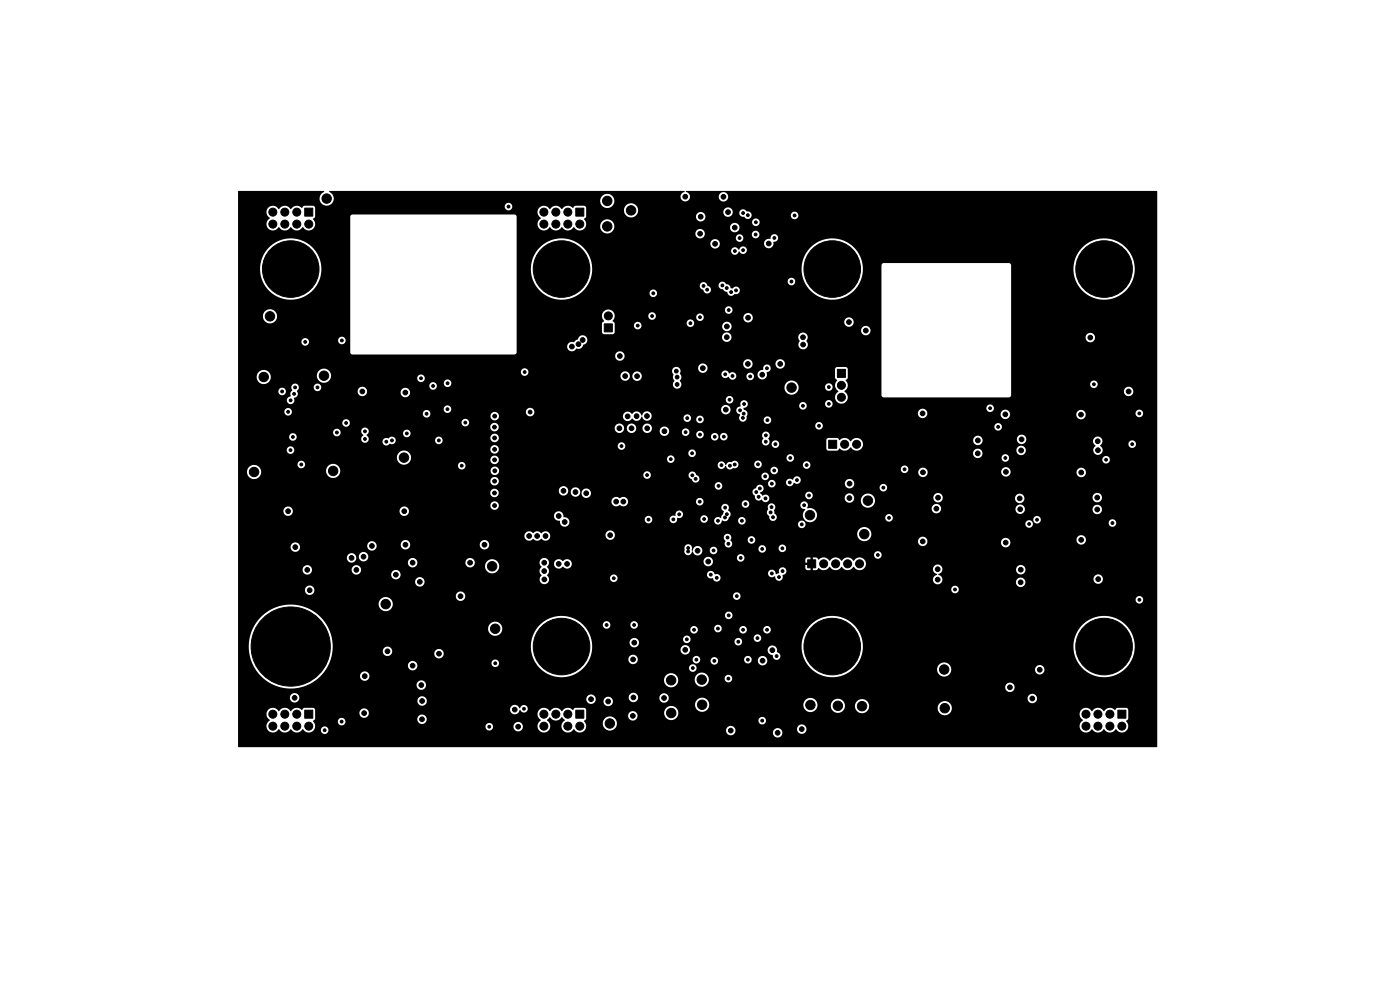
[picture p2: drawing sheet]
<svg xmlns="http://www.w3.org/2000/svg" width="297mm" height="210mm" viewBox="0 0 297 210" stroke-linecap="round" stroke-linejoin="round" font-family="sans-serif">
<g fill="#000" stroke="#000" stroke-width=".21">
<path d="M64.6 44.2h1.7v1.7h-1.7zM122.1 44.2h1.8v1.7h-1.8zM128.2 68.7h1.7v1.7h-1.7zM175.8 93.4h1.7v1.7h-1.7zM177.6 78.4h1.7v1.7h-1.7zM171.3 118.8h1.7v1.7h-1.7zM64.6 150.7h1.7v1.7h-1.7zM122.1 150.7h1.8v1.7h-1.8zM237.1 150.7h1.7v1.7h-1.7z"/>
<circle cx="56.6" cy="57.1" r=".55"/>
<circle cx="57.9" cy="45" r=".85"/>
<circle cx="57.9" cy="47.5" r=".85"/>
<circle cx="58.1" cy="53.4" r=".55"/>
<circle cx="60.4" cy="45" r=".85"/>
<circle cx="60.4" cy="47.5" r=".85"/>
<circle cx="61.7" cy="57.1" r="6"/>
<circle cx="61.7" cy="52" r=".55"/>
<circle cx="63" cy="45" r=".85"/>
<circle cx="63" cy="47.5" r=".85"/>
<circle cx="65" cy="53.2" r=".55"/>
<circle cx="65.5" cy="47.5" r=".85"/>
<circle cx="66.8" cy="57.1" r=".55"/>
<circle cx="69.3" cy="42.1" r="1"/>
<circle cx="107.9" cy="43.8" r=".3"/>
<circle cx="114" cy="57.1" r=".55"/>
<circle cx="115.4" cy="45" r=".85"/>
<circle cx="115.4" cy="47.5" r=".85"/>
<circle cx="115.5" cy="53.4" r=".55"/>
<circle cx="117.9" cy="45" r=".85"/>
<circle cx="117.9" cy="47.5" r=".85"/>
<circle cx="119.1" cy="57.1" r="6"/>
<circle cx="119.1" cy="52" r=".55"/>
<circle cx="120.5" cy="47.5" r=".85"/>
<circle cx="120.5" cy="45" r=".85"/>
<circle cx="122.4" cy="53.2" r=".55"/>
<circle cx="123" cy="47.5" r=".85"/>
<circle cx="124.2" cy="57.1" r=".55"/>
<circle cx="128.8" cy="42.6" r="1"/>
<circle cx="128.8" cy="48" r="1"/>
<circle cx="133.9" cy="44.6" r="1"/>
<circle cx="145.4" cy="41.7" r=".5"/>
<circle cx="148.5" cy="49.6" r=".5"/>
<circle cx="148.7" cy="46" r=".5"/>
<circle cx="151.7" cy="51.7" r=".5"/>
<circle cx="153.5" cy="41.8" r=".5"/>
<circle cx="154.4" cy="45" r=".5"/>
<circle cx="155.9" cy="48.3" r=".5"/>
<circle cx="155.9" cy="53.3" r=".3"/>
<circle cx="156.9" cy="50.5" r=".3"/>
<circle cx="157.6" cy="53.1" r=".3"/>
<circle cx="157.6" cy="45.2" r=".3"/>
<circle cx="158.6" cy="45.7" r=".3"/>
<circle cx="159.9" cy="41.9" r=".5"/>
<circle cx="160.3" cy="49.7" r=".3"/>
<circle cx="160.3" cy="47.2" r=".3"/>
<circle cx="163.1" cy="51.7" r=".5"/>
<circle cx="164.3" cy="50.5" r=".3"/>
<circle cx="167.9" cy="59.7" r=".3"/>
<circle cx="168.6" cy="45.7" r=".3"/>
<circle cx="171.4" cy="57.1" r=".55"/>
<circle cx="173" cy="53.4" r=".55"/>
<circle cx="176.6" cy="57.1" r="6"/>
<circle cx="176.6" cy="52" r=".55"/>
<circle cx="179.9" cy="53.2" r=".55"/>
<circle cx="181.6" cy="57.1" r=".55"/>
<circle cx="229.1" cy="57.1" r=".55"/>
<circle cx="230.6" cy="53.4" r=".55"/>
<circle cx="234.2" cy="57.1" r="6"/>
<circle cx="234.2" cy="52" r=".55"/>
<circle cx="237.5" cy="53.2" r=".55"/>
<circle cx="239.3" cy="57.1" r=".55"/>
<circle cx="56" cy="80" r="1"/>
<circle cx="57.3" cy="67.1" r="1"/>
<circle cx="57.8" cy="60.4" r=".55"/>
<circle cx="61.7" cy="62.2" r=".55"/>
<circle cx="64.7" cy="72.5" r=".3"/>
<circle cx="65" cy="60.9" r=".55"/>
<circle cx="68.7" cy="79.7" r="1"/>
<circle cx="72.5" cy="72.2" r=".3"/>
<circle cx="111.3" cy="78.9" r=".3"/>
<circle cx="115.3" cy="60.4" r=".55"/>
<circle cx="119.1" cy="62.2" r=".55"/>
<circle cx="121.3" cy="73.5" r=".5"/>
<circle cx="122.5" cy="60.9" r=".55"/>
<circle cx="122.7" cy="73" r=".5"/>
<circle cx="123.6" cy="72.1" r=".5"/>
<circle cx="129" cy="67" r=".85"/>
<circle cx="131.5" cy="75.5" r=".5"/>
<circle cx="132.6" cy="79.8" r=".5"/>
<circle cx="135.1" cy="79.8" r=".5"/>
<circle cx="135.3" cy="69.1" r=".3"/>
<circle cx="138.3" cy="67" r=".3"/>
<circle cx="138.6" cy="62.2" r=".3"/>
<circle cx="143.5" cy="78.7" r=".4"/>
<circle cx="146.5" cy="68.6" r=".3"/>
<circle cx="148.5" cy="67.3" r=".3"/>
<circle cx="149.1" cy="78.1" r=".5"/>
<circle cx="149.2" cy="60.7" r=".3"/>
<circle cx="150" cy="61.5" r=".3"/>
<circle cx="152.4" cy="66.8" r=".5"/>
<circle cx="153.2" cy="60.6" r=".3"/>
<circle cx="153.9" cy="79.4" r=".3"/>
<circle cx="154.2" cy="61.1" r=".3"/>
<circle cx="154.2" cy="71.5" r=".5"/>
<circle cx="154.2" cy="69.2" r=".5"/>
<circle cx="154.6" cy="65.8" r=".3"/>
<circle cx="155.1" cy="62" r=".3"/>
<circle cx="155.4" cy="79.7" r=".3"/>
<circle cx="156.2" cy="61.6" r=".3"/>
<circle cx="158.7" cy="77.2" r=".5"/>
<circle cx="158.7" cy="67.4" r=".5"/>
<circle cx="159.2" cy="79.8" r=".3"/>
<circle cx="161.7" cy="79.5" r=".5"/>
<circle cx="162.7" cy="78.1" r=".3"/>
<circle cx="165.5" cy="77.2" r=".5"/>
<circle cx="170.3" cy="71.5" r=".5"/>
<circle cx="170.4" cy="73.1" r=".5"/>
<circle cx="172.7" cy="60.4" r=".55"/>
<circle cx="176.5" cy="62.2" r=".55"/>
<circle cx="179.9" cy="60.9" r=".55"/>
<circle cx="180.1" cy="68.3" r=".5"/>
<circle cx="183.7" cy="70.1" r=".5"/>
<circle cx="230.4" cy="60.4" r=".55"/>
<circle cx="231.3" cy="71.6" r=".5"/>
<circle cx="234.2" cy="62.2" r=".55"/>
<circle cx="237.6" cy="60.9" r=".55"/>
<circle cx="239.4" cy="79.5" r=".5"/>
<circle cx="59.9" cy="83" r=".3"/>
<circle cx="61.1" cy="87.4" r=".3"/>
<circle cx="61.6" cy="95.5" r=".3"/>
<circle cx="61.6" cy="84.9" r=".3"/>
<circle cx="62.1" cy="92.7" r=".3"/>
<circle cx="62.4" cy="83.6" r=".3"/>
<circle cx="62.6" cy="82.2" r=".3"/>
<circle cx="63.9" cy="98.5" r=".3"/>
<circle cx="67.3" cy="82.2" r=".3"/>
<circle cx="67.5" cy="90.2" r=".3"/>
<circle cx="70.7" cy="99.9" r="1"/>
<circle cx="71.5" cy="91.8" r=".3"/>
<circle cx="73.4" cy="89.7" r=".3"/>
<circle cx="76.9" cy="83" r=".5"/>
<circle cx="77.4" cy="91.5" r=".3"/>
<circle cx="77.4" cy="93.1" r=".3"/>
<circle cx="82" cy="93.7" r=".3"/>
<circle cx="83.1" cy="93.4" r=".3"/>
<circle cx="85.7" cy="97.1" r="1"/>
<circle cx="86" cy="83.3" r=".5"/>
<circle cx="86.3" cy="92" r=".3"/>
<circle cx="89.3" cy="80.2" r=".3"/>
<circle cx="90.5" cy="87.8" r=".3"/>
<circle cx="91.9" cy="81.9" r=".3"/>
<circle cx="93.1" cy="93.4" r=".3"/>
<circle cx="94.9" cy="86.8" r=".3"/>
<circle cx="95" cy="81.3" r=".3"/>
<circle cx="98" cy="98.8" r=".3"/>
<circle cx="98.7" cy="89.6" r=".3"/>
<circle cx="104.9" cy="90.6" r=".4"/>
<circle cx="104.9" cy="97.5" r=".4"/>
<circle cx="104.9" cy="95.3" r=".4"/>
<circle cx="104.9" cy="92.9" r=".4"/>
<circle cx="104.9" cy="88.3" r=".4"/>
<circle cx="105" cy="99.9" r=".4"/>
<circle cx="109" cy="82.3" r=".3"/>
<circle cx="112.5" cy="87.4" r=".4"/>
<circle cx="113.5" cy="93.5" r=".4"/>
<circle cx="116.6" cy="91.3" r=".4"/>
<circle cx="131.4" cy="90.9" r=".5"/>
<circle cx="131.8" cy="94.6" r=".3"/>
<circle cx="133.1" cy="88.3" r=".5"/>
<circle cx="134" cy="90.9" r=".5"/>
<circle cx="135" cy="88.3" r=".5"/>
<circle cx="137.3" cy="88.2" r=".5"/>
<circle cx="137.3" cy="90.9" r=".5"/>
<circle cx="141" cy="91.5" r=".5"/>
<circle cx="142.3" cy="97.4" r=".3"/>
<circle cx="143.6" cy="80" r=".4"/>
<circle cx="143.6" cy="81.6" r=".4"/>
<circle cx="145.5" cy="91.7" r=".3"/>
<circle cx="145.8" cy="88.7" r=".3"/>
<circle cx="146.8" cy="96.1" r=".3"/>
<circle cx="148.5" cy="89" r=".3"/>
<circle cx="148.5" cy="92.2" r=".3"/>
<circle cx="151.6" cy="92.7" r=".3"/>
<circle cx="153" cy="98.7" r=".3"/>
<circle cx="153.5" cy="92.6" r=".3"/>
<circle cx="154" cy="86.9" r=".5"/>
<circle cx="154.8" cy="84.8" r=".3"/>
<circle cx="154.8" cy="98.8" r=".3"/>
<circle cx="155.9" cy="98.5" r=".3"/>
<circle cx="157" cy="87.1" r=".3"/>
<circle cx="157.6" cy="88.7" r=".3"/>
<circle cx="157.8" cy="87.8" r=".3"/>
<circle cx="157.9" cy="85.7" r=".3"/>
<circle cx="160.8" cy="98.5" r=".3"/>
<circle cx="162.5" cy="93.7" r=".3"/>
<circle cx="162.5" cy="92.4" r=".3"/>
<circle cx="162.8" cy="89.1" r=".3"/>
<circle cx="164.2" cy="99.8" r=".3"/>
<circle cx="164.5" cy="94.2" r=".3"/>
<circle cx="167.6" cy="97.1" r=".3"/>
<circle cx="167.9" cy="82.2" r="1"/>
<circle cx="170.3" cy="86.1" r=".3"/>
<circle cx="171.1" cy="98.7" r=".3"/>
<circle cx="173.7" cy="90.3" r=".3"/>
<circle cx="175.8" cy="82.1" r=".3"/>
<circle cx="175.8" cy="85.7" r=".3"/>
<circle cx="178.5" cy="81.7" r=".85"/>
<circle cx="178.5" cy="84.3" r=".85"/>
<circle cx="179.2" cy="94.2" r=".85"/>
<circle cx="181.7" cy="94.2" r=".85"/>
<circle cx="191.9" cy="99.5" r=".3"/>
<circle cx="195.7" cy="87.7" r=".5"/>
<circle cx="207.4" cy="96.2" r=".5"/>
<circle cx="207.4" cy="93.4" r=".5"/>
<circle cx="210" cy="86.6" r=".3"/>
<circle cx="211.7" cy="90.5" r=".3"/>
<circle cx="213.3" cy="97.1" r=".3"/>
<circle cx="213.3" cy="87.9" r=".5"/>
<circle cx="216.6" cy="95.6" r=".5"/>
<circle cx="216.7" cy="93.2" r=".5"/>
<circle cx="229.3" cy="87.9" r=".5"/>
<circle cx="232.1" cy="81.5" r=".3"/>
<circle cx="232.9" cy="93.6" r=".5"/>
<circle cx="232.9" cy="95.5" r=".5"/>
<circle cx="234.7" cy="97.5" r=".3"/>
<circle cx="239.4" cy="83" r=".5"/>
<circle cx="240.2" cy="94.2" r=".3"/>
<circle cx="241.7" cy="87.7" r=".3"/>
<circle cx="53.9" cy="100.1" r="1"/>
<circle cx="61.1" cy="108.4" r=".5"/>
<circle cx="62.6" cy="116.1" r=".5"/>
<circle cx="64.7" cy="116.1" r=".5"/>
<circle cx="67.5" cy="112.3" r=".5"/>
<circle cx="74.6" cy="118.3" r=".5"/>
<circle cx="77.1" cy="118.1" r=".5"/>
<circle cx="78.9" cy="115.8" r=".5"/>
<circle cx="85.8" cy="108.4" r=".5"/>
<circle cx="86" cy="115.6" r=".5"/>
<circle cx="87.5" cy="119.4" r=".5"/>
<circle cx="98" cy="113.8" r=".5"/>
<circle cx="99.7" cy="119.4" r=".5"/>
<circle cx="102.8" cy="115.6" r=".5"/>
<circle cx="104.9" cy="104.6" r=".4"/>
<circle cx="104.9" cy="102.1" r=".4"/>
<circle cx="104.9" cy="107.2" r=".4"/>
<circle cx="112.3" cy="113.7" r=".5"/>
<circle cx="113.2" cy="103.8" r=".4"/>
<circle cx="114" cy="113.7" r=".5"/>
<circle cx="115.5" cy="119.4" r=".5"/>
<circle cx="115.6" cy="104.5" r=".4"/>
<circle cx="115.7" cy="113.7" r=".5"/>
<circle cx="115.8" cy="102.8" r=".4"/>
<circle cx="116.4" cy="100.4" r=".4"/>
<circle cx="118.5" cy="109.5" r=".5"/>
<circle cx="118.5" cy="119.6" r=".5"/>
<circle cx="119.5" cy="104.1" r=".5"/>
<circle cx="119.8" cy="110.7" r=".5"/>
<circle cx="120.3" cy="119.6" r=".5"/>
<circle cx="122.1" cy="104.4" r=".5"/>
<circle cx="122.3" cy="116.1" r=".5"/>
<circle cx="122.6" cy="111.5" r=".5"/>
<circle cx="124.1" cy="116.1" r=".5"/>
<circle cx="124.4" cy="104.6" r=".5"/>
<circle cx="124.6" cy="111.5" r=".5"/>
<circle cx="125.6" cy="116.1" r=".5"/>
<circle cx="129.4" cy="113.5" r=".5"/>
<circle cx="130.7" cy="106.4" r=".5"/>
<circle cx="132.2" cy="106.4" r=".5"/>
<circle cx="137.3" cy="100.8" r=".3"/>
<circle cx="137.6" cy="110.2" r=".3"/>
<circle cx="142.8" cy="110.2" r=".3"/>
<circle cx="144.1" cy="109.1" r=".3"/>
<circle cx="146" cy="117" r=".3"/>
<circle cx="146" cy="116.2" r=".3"/>
<circle cx="146.9" cy="100.8" r=".3"/>
<circle cx="147.6" cy="101.6" r=".3"/>
<circle cx="148" cy="116.8" r=".5"/>
<circle cx="148.4" cy="106.4" r=".3"/>
<circle cx="149.4" cy="110.1" r=".3"/>
<circle cx="150.2" cy="119.1" r=".5"/>
<circle cx="151.4" cy="116.8" r=".3"/>
<circle cx="152.3" cy="110.5" r=".3"/>
<circle cx="152.4" cy="103.1" r=".3"/>
<circle cx="153.8" cy="109.8" r=".3"/>
<circle cx="153.8" cy="107.7" r=".3"/>
<circle cx="154.2" cy="109.1" r=".3"/>
<circle cx="154.3" cy="114" r=".3"/>
<circle cx="154.5" cy="115.4" r=".3"/>
<circle cx="157.1" cy="118.3" r=".3"/>
<circle cx="157.4" cy="110.5" r=".3"/>
<circle cx="158.2" cy="106.9" r=".3"/>
<circle cx="159.2" cy="119.9" r=".3"/>
<circle cx="159.4" cy="114.5" r=".3"/>
<circle cx="160.4" cy="104.4" r=".3"/>
<circle cx="160.9" cy="105.4" r=".3"/>
<circle cx="161.2" cy="103.6" r=".3"/>
<circle cx="161.7" cy="116.4" r=".3"/>
<circle cx="162.3" cy="101.1" r=".3"/>
<circle cx="162.4" cy="105.7" r=".3"/>
<circle cx="163.5" cy="108.7" r=".3"/>
<circle cx="163.7" cy="107.6" r=".3"/>
<circle cx="163.7" cy="102.6" r=".3"/>
<circle cx="164" cy="109.7" r=".3"/>
<circle cx="166" cy="116.3" r=".3"/>
<circle cx="167.5" cy="102.3" r=".3"/>
<circle cx="169.1" cy="101.8" r=".3"/>
<circle cx="170.1" cy="111.2" r=".3"/>
<circle cx="170.6" cy="107.2" r=".3"/>
<circle cx="171.6" cy="105.1" r=".3"/>
<circle cx="171.8" cy="109.3" r="1"/>
<circle cx="174.7" cy="119.6" r=".85"/>
<circle cx="177.3" cy="119.6" r=".85"/>
<circle cx="179.8" cy="119.6" r=".85"/>
<circle cx="180.2" cy="105.6" r=".5"/>
<circle cx="180.2" cy="102.6" r=".5"/>
<circle cx="182.4" cy="119.6" r=".85"/>
<circle cx="183.3" cy="113.3" r="1"/>
<circle cx="184.1" cy="106.2" r="1"/>
<circle cx="186.2" cy="117.7" r=".3"/>
<circle cx="187.4" cy="103.5" r=".3"/>
<circle cx="188.6" cy="109.8" r=".3"/>
<circle cx="195.8" cy="114.9" r=".5"/>
<circle cx="195.8" cy="100.2" r=".5"/>
<circle cx="198.6" cy="107.9" r=".5"/>
<circle cx="199" cy="105.6" r=".5"/>
<circle cx="213.3" cy="115.1" r=".5"/>
<circle cx="213.4" cy="100.1" r=".5"/>
<circle cx="216.3" cy="105.7" r=".5"/>
<circle cx="216.4" cy="108" r=".5"/>
<circle cx="218.3" cy="111.2" r=".3"/>
<circle cx="220" cy="110.2" r=".3"/>
<circle cx="229.4" cy="114.5" r=".5"/>
<circle cx="229.4" cy="100.2" r=".5"/>
<circle cx="232.8" cy="105.6" r=".5"/>
<circle cx="232.8" cy="108.1" r=".5"/>
<circle cx="236" cy="111" r=".3"/>
<circle cx="55.4" cy="137.2" r=".55"/>
<circle cx="57.2" cy="132.7" r=".55"/>
<circle cx="61.7" cy="137.2" r="8.4"/>
<circle cx="61.7" cy="130.9" r=".55"/>
<circle cx="65.2" cy="120.9" r=".5"/>
<circle cx="65.7" cy="125.2" r=".5"/>
<circle cx="66.1" cy="132.7" r=".55"/>
<circle cx="68" cy="137.2" r=".55"/>
<circle cx="75.6" cy="120.9" r=".5"/>
<circle cx="81.8" cy="128.1" r="1"/>
<circle cx="82.2" cy="138.2" r=".5"/>
<circle cx="84" cy="121.9" r=".5"/>
<circle cx="89.1" cy="123.4" r=".5"/>
<circle cx="93.1" cy="138.7" r=".5"/>
<circle cx="97.7" cy="126.5" r=".5"/>
<circle cx="104.4" cy="120.1" r="1"/>
<circle cx="105.1" cy="133.4" r="1"/>
<circle cx="114" cy="137.1" r=".55"/>
<circle cx="115.5" cy="121.1" r=".5"/>
<circle cx="115.5" cy="122.9" r=".5"/>
<circle cx="115.5" cy="133.5" r=".55"/>
<circle cx="119.1" cy="137.2" r="6"/>
<circle cx="119.1" cy="132.1" r=".55"/>
<circle cx="122.4" cy="133.3" r=".55"/>
<circle cx="124.2" cy="137.2" r=".55"/>
<circle cx="128.7" cy="132.6" r=".3"/>
<circle cx="130.2" cy="122.7" r=".3"/>
<circle cx="134.3" cy="139.9" r=".5"/>
<circle cx="134.5" cy="132.6" r=".3"/>
<circle cx="134.6" cy="136.3" r=".5"/>
<circle cx="145.4" cy="137.9" r=".5"/>
<circle cx="145.7" cy="135.6" r=".3"/>
<circle cx="147.2" cy="133.6" r=".3"/>
<circle cx="147.7" cy="139.9" r=".3"/>
<circle cx="150.8" cy="121.9" r=".3"/>
<circle cx="152.1" cy="122.6" r=".3"/>
<circle cx="152.3" cy="133.3" r=".3"/>
<circle cx="154.6" cy="130.5" r=".3"/>
<circle cx="156.3" cy="126.5" r=".3"/>
<circle cx="156.6" cy="136.1" r=".3"/>
<circle cx="157.6" cy="133.6" r=".3"/>
<circle cx="158.7" cy="139.9" r=".3"/>
<circle cx="160.7" cy="135.4" r=".3"/>
<circle cx="162.7" cy="133.6" r=".3"/>
<circle cx="163.7" cy="121.7" r=".3"/>
<circle cx="163.8" cy="137.9" r=".5"/>
<circle cx="164.8" cy="139.2" r=".3"/>
<circle cx="165.3" cy="122.4" r=".3"/>
<circle cx="166" cy="121.1" r=".3"/>
<circle cx="171.4" cy="137.1" r=".55"/>
<circle cx="173" cy="133.5" r=".55"/>
<circle cx="176.6" cy="137.2" r="6"/>
<circle cx="176.6" cy="132.1" r=".55"/>
<circle cx="179.9" cy="133.3" r=".55"/>
<circle cx="181.6" cy="137.2" r=".55"/>
<circle cx="198.9" cy="120.7" r=".5"/>
<circle cx="198.9" cy="123" r=".5"/>
<circle cx="202.6" cy="125.1" r=".3"/>
<circle cx="216.5" cy="123.5" r=".5"/>
<circle cx="216.6" cy="120.9" r=".5"/>
<circle cx="229.1" cy="137.1" r=".55"/>
<circle cx="230.6" cy="133.5" r=".55"/>
<circle cx="233" cy="122.9" r=".5"/>
<circle cx="233" cy="120.4" r=".5"/>
<circle cx="234.2" cy="137.2" r="6"/>
<circle cx="234.2" cy="132.1" r=".55"/>
<circle cx="237.5" cy="133.3" r=".55"/>
<circle cx="239.3" cy="137.2" r=".55"/>
<circle cx="241.7" cy="127.2" r=".3"/>
<circle cx="57.2" cy="141.6" r=".55"/>
<circle cx="57.9" cy="151.5" r=".85"/>
<circle cx="57.9" cy="154" r=".85"/>
<circle cx="60.4" cy="151.5" r=".85"/>
<circle cx="60.4" cy="154" r=".85"/>
<circle cx="61.7" cy="143.5" r=".55"/>
<circle cx="62.5" cy="148" r=".5"/>
<circle cx="63" cy="151.5" r=".85"/>
<circle cx="63" cy="154" r=".85"/>
<circle cx="65.5" cy="154" r=".85"/>
<circle cx="66.1" cy="141.6" r=".55"/>
<circle cx="68.9" cy="154.9" r=".3"/>
<circle cx="72.5" cy="153.1" r=".3"/>
<circle cx="77.2" cy="151.3" r=".5"/>
<circle cx="77.4" cy="143.4" r=".5"/>
<circle cx="87.5" cy="141.2" r=".5"/>
<circle cx="89.4" cy="145.3" r=".5"/>
<circle cx="89.5" cy="152.6" r=".5"/>
<circle cx="89.6" cy="148.7" r=".5"/>
<circle cx="103.8" cy="154.2" r=".3"/>
<circle cx="105.1" cy="140.7" r=".3"/>
<circle cx="109.2" cy="150.5" r=".5"/>
<circle cx="109.9" cy="154.1" r=".5"/>
<circle cx="111.2" cy="150.4" r=".3"/>
<circle cx="115.3" cy="140.5" r=".55"/>
<circle cx="115.4" cy="151.5" r=".85"/>
<circle cx="115.4" cy="154" r=".85"/>
<circle cx="117.9" cy="154" r=".85"/>
<circle cx="117.9" cy="151.5" r=".85"/>
<circle cx="119.1" cy="142.2" r=".55"/>
<circle cx="120.5" cy="151.5" r=".85"/>
<circle cx="120.5" cy="154" r=".85"/>
<circle cx="122.5" cy="141" r=".55"/>
<circle cx="123" cy="154" r=".85"/>
<circle cx="125.4" cy="148.3" r=".5"/>
<circle cx="129" cy="148.8" r=".5"/>
<circle cx="129.4" cy="153.5" r="1"/>
<circle cx="134.3" cy="151.8" r=".5"/>
<circle cx="134.4" cy="148" r=".5"/>
<circle cx="140.9" cy="148.1" r=".5"/>
<circle cx="142.4" cy="144.3" r="1"/>
<circle cx="142.4" cy="151.2" r="1"/>
<circle cx="147" cy="141.7" r=".3"/>
<circle cx="148.9" cy="144.2" r="1"/>
<circle cx="148.9" cy="149.5" r="1"/>
<circle cx="151.5" cy="140.2" r=".3"/>
<circle cx="154.5" cy="143.9" r=".3"/>
<circle cx="155" cy="155" r=".5"/>
<circle cx="161.7" cy="152.9" r=".3"/>
<circle cx="161.8" cy="140.1" r=".5"/>
<circle cx="165" cy="155.4" r=".5"/>
<circle cx="170.1" cy="154.7" r=".5"/>
<circle cx="171.9" cy="149.5" r="1"/>
<circle cx="172.7" cy="140.5" r=".55"/>
<circle cx="176.5" cy="142.2" r=".55"/>
<circle cx="177.7" cy="149.7" r="1"/>
<circle cx="179.9" cy="141" r=".55"/>
<circle cx="182.9" cy="149.8" r="1"/>
<circle cx="200.3" cy="142" r="1"/>
<circle cx="200.4" cy="150.2" r="1"/>
<circle cx="214.2" cy="145.8" r=".5"/>
<circle cx="219" cy="148.2" r=".5"/>
<circle cx="220.6" cy="142.1" r=".5"/>
<circle cx="230.4" cy="140.5" r=".55"/>
<circle cx="230.4" cy="151.5" r=".85"/>
<circle cx="230.4" cy="154" r=".85"/>
<circle cx="232.9" cy="154" r=".85"/>
<circle cx="232.9" cy="151.5" r=".85"/>
<circle cx="234.2" cy="142.2" r=".55"/>
<circle cx="235.5" cy="151.5" r=".85"/>
<circle cx="235.5" cy="154" r=".85"/>
<circle cx="237.6" cy="141" r=".55"/>
<circle cx="238" cy="154" r=".85"/>
</g>
<path d="M50.5 40.6l18.2-.1 .1 .1a1.52 1.52 0 0 0-.6 2.6 1.52 1.52 0 0 0 2.6-.7h56.5v.2a1.51 1.51 0 0 0 2.3 1.2 1.51 1.51 0 0 0 0-2.6 1.51 1.51 0 0 0-2.3 1.2h-56.5a1.69 1.69 0 0 0-1-1.9l.1-.1h75.2l.1 .2a1.01 1.01 0 0 0-.8 1 1.01 1.01 0 0 0 .9 1 1.01 1.01 0 0 0 1.1-.9h6.1v.2a1.01 1.01 0 0 0 1.7 .5 1.01 1.01 0 0 0-.4-1.7 1.01 1.01 0 0 0-1.3 1h-6.1a1.14 1.14 0 0 0-.9-1.1l.1-.2 99.9 .1v117.8h-195v-7h6l.2 .8 .5 .6a1.4 1.4 0 0 0-.3 2.2 1.4 1.4 0 0 0 2.3-.3 1.48 1.48 0 0 0 2.5 0 1.48 1.48 0 0 0 2.5 0 1.42 1.42 0 0 0 2.4 .1h1.5v.2a.8 .8 0 0 0 1.2 .6 .8 .8 0 0 0 0-1.4 .8 .8 0 0 0-1.2 .6h-1.5l.3-.7h36.1a.8 .8 0 0 0 .7 .9 .8 .8 0 0 0 .9-.8h4.3l.1 .2a1.01 1.01 0 0 0 1.6 .5 1.01 1.01 0 0 0-.3-1.7 1.01 1.01 0 0 0-1.4 1h-4.3a.8 .8 0 0 0-.7-.8 .8 .8 0 0 0-.9 .7h-36.1l-.1-.6-.4-.5h5.3v.2a.8 .8 0 0 0 1 .6 .8 .8 0 0 0 .5-1.1h15.3l.1 .2a1.01 1.01 0 0 0 1.6 .4 1.01 1.01 0 0 0-.3-1.7 1.01 1.01 0 0 0-1.4 1.1h-15.3l-.1-.1a.8 .8 0 0 0-.9-.3 .8 .8 0 0 0-.5 .7h-5.3l.4-.5 .1-1.1h9.3a1 1 0 0 0 1.4 .8 1 1 0 0 0 .4-1.6h30.2v.2a1 1 0 0 0 1.5 .6h4.3l.2 .8 .5 .5a1.63 1.63 0 0 0-.6 1.9 1.38 1.38 0 0 0 2.2 .4 1.38 1.38 0 0 0-.3-2.2l.7-.7a1.48 1.48 0 0 0 2.5 0l.6 .6a1.63 1.63 0 0 0-.6 1.9 1.42 1.42 0 0 0 2.5 .1h.1a1.35 1.35 0 0 0 2.1 .4h30.1l.1 .2a1 1 0 0 0 .8 .7 1 1 0 0 0 .9-.5h8.2v.2a1 1 0 0 0 1.5 .6 1 1 0 0 0 .2-1.5h3.4v.2a1.01 1.01 0 0 0 1.7 .4 1.01 1.01 0 0 0-.4-1.7 1.01 1.01 0 0 0-1.3 1.1l-3.5-.1a1.01 1.01 0 0 0-1.1-.1 1.01 1.01 0 0 0-.5 .9h-8.2l.1-.1a1.01 1.01 0 0 0-.7-1.4 1.01 1.01 0 0 0-1.2 1.1h-30.1a1.35 1.35 0 0 0 .3-1.7h3.7v.2a1.51 1.51 0 0 0 2.3 1.2 1.51 1.51 0 0 0 0-2.6 1.51 1.51 0 0 0-2.3 1.2h-3.7l-.3-.5 .4-.3 .1-.7h8.8a1 1 0 0 0 1.4 .9h26.3v.2a.8 .8 0 0 0 1.2 .6 .8 .8 0 0 0 0-1.4 .8 .8 0 0 0-1.2 .6h-26.3l.1-.1a1 1 0 0 0 .2-1.6h6v.3a1.51 1.51 0 0 0 2.3 1.1 1.51 1.51 0 0 0 0-2.5 1.51 1.51 0 0 0-2.3 1.1h-6a1.01 1.01 0 0 0-1.1-.1 1.01 1.01 0 0 0-.6 .9h-8.8l-.1-1.4-.2-.3h-2.1l-.4 .4a1.57 1.57 0 0 0-2.4 .3 1.48 1.48 0 0 0-2.6 0 1.4 1.4 0 0 0-1.5-.7 1.4 1.4 0 0 0-1.1 1.2h-4.3l.7-.8a.82 .82 0 0 0 1.2 .5 .82 .82 0 0 0 0-1.4 .82 .82 0 0 0-1.3 .5l-.1 .1a1.03 1.03 0 0 0-1.2-.8 1.03 1.03 0 0 0-.8 1.1h-30.2l-.1-.1a1.01 1.01 0 0 0-1.1-.1 1.01 1.01 0 0 0-.6 1h-9.3l-.1-.9-.3-.3h-2l-.4 .4a1.57 1.57 0 0 0-2.4 .3 1.48 1.48 0 0 0-2.6 0 1.4 1.4 0 0 0-1.5-.7 1.4 1.4 0 0 0-1.1 1.2h-6v-3.3h11v.2a1 1 0 0 0 1.6 .5h25.4l.1 .2a1 1 0 0 0 1.2 .7 1 1 0 0 0 .7-1.3h33.9v.2a1 1 0 0 0 .8 .7 1 1 0 0 0 1-.4h1.8l.1 .2a1 1 0 0 0 .8 .7 1 1 0 0 0 .9-.4h17.6v.2a1.5 1.5 0 0 0 1.6 1.4 1.5 1.5 0 0 0 1.5-1.6h19.9v.3a1.5 1.5 0 0 0 1.6 1.4 1.5 1.5 0 0 0 1.4-1.5h2.8v.2a1.5 1.5 0 0 0 1.6 1.4 1.5 1.5 0 0 0 1.5-1.5h2.1v.2a1.5 1.5 0 0 0 1.4 1.4 1.5 1.5 0 0 0 1.5-1.2h14.6v.2a1.5 1.5 0 0 0 2.5 1.1h27.6l.2 .8 .5 .5a1.63 1.63 0 0 0-.6 1.9 1.42 1.42 0 0 0 2.6 .1 1.48 1.48 0 0 0 2.5 0 1.48 1.48 0 0 0 2.5 0 1.41 1.41 0 0 0 2.2 .4 1.41 1.41 0 0 0 0-2.2l.4-.4 .1-1.9-.2-.3-.3-.2-1.9 .1-.4 .4a1.57 1.57 0 0 0-2.4 .3 1.48 1.48 0 0 0-2.6 0 1.4 1.4 0 0 0-1.5-.7 1.4 1.4 0 0 0-1.1 1.2h-27.6a1.5 1.5 0 0 0-.3-2.5 1.5 1.5 0 0 0-2.2 1.2h-14.6a1.5 1.5 0 0 0-1.2-1.8 1.5 1.5 0 0 0-1.7 1.4l-2.1-.1a1.5 1.5 0 0 0-1.2-1.3h39.9v.2a1.01 1.01 0 0 0 1.7 .4 1.01 1.01 0 0 0-.3-1.7 1.01 1.01 0 0 0-1.4 1.1h-39.9a1.51 1.51 0 0 0-1.9 1.3h-2.8v-.2a1.51 1.51 0 0 0-1.5-1.4 1.51 1.51 0 0 0-1.5 1.4h-19.9a1.51 1.51 0 0 0-1.6-1.4 1.51 1.51 0 0 0-1.5 1.4h-17.6l.1-.1a1 1 0 0 0-.2-1.3h3.7v.2a1 1 0 0 0 1 .8 1 1 0 0 0 1-.8h4.5v.2a1.01 1.01 0 0 0 1.7 .4 1.01 1.01 0 0 0-.4-1.7 1.01 1.01 0 0 0-1.3 1.1l-4.5-.1a1 1 0 0 0-1-1.2 1 1 0 0 0-1 1.1h-3.7a1.01 1.01 0 0 0-1.1-.1 1.01 1.01 0 0 0-.6 1h-1.8l.1-.1a1.01 1.01 0 0 0-.7-1.5 1.01 1.01 0 0 0-1.2 1.1h-33.9a1.01 1.01 0 0 0-1.1-.7 1.01 1.01 0 0 0-.9 1.1h-25.4l.2-.1a1.01 1.01 0 0 0-.5-1.6 1.01 1.01 0 0 0-1.3 1h-11v-11.2h2.3v.5a8.9 8.9 0 0 0 12.2 8h23.4v.2a1 1 0 0 0 .8 .7 1 1 0 0 0 1-.4h123l.1 .2a1.01 1.01 0 0 0 1.6 .4 1.01 1.01 0 0 0-.3-1.6 1.01 1.01 0 0 0-1.4 1h-123l.1-.1a1.01 1.01 0 0 0-.7-1.5 1.01 1.01 0 0 0-1.2 1.1h-23.4l1.4-.7 1.5-1.2h8.5a1 1 0 0 0 1.6 .7h62.9v.2a1.5 1.5 0 0 0 1.7 1.4 1.5 1.5 0 0 0 1.3-1.7h3.5v.2a1.5 1.5 0 0 0 1.7 1.4 1.5 1.5 0 0 0 1.2-1.8h3.4v.1a.8 .8 0 0 0 1.2 .6 .8 .8 0 0 0 0-1.3 .8 .8 0 0 0-1.2 .6l-3.4-.1a1.51 1.51 0 0 0-1.5-1.1 1.51 1.51 0 0 0-1.4 1.4l-3.5-.1a1.5 1.5 0 0 0-1.6-1.2 1.5 1.5 0 0 0-1.4 1.4h-62.9l.1-.1a1 1 0 0 0-.4-1.6 1 1 0 0 0-1.3 1h-8.5l1-1.2 .7-1h16.9l.1 .2a1 1 0 0 0 1.4 .6 1 1 0 0 0 .3-1.5h16v.2a.8 .8 0 0 0 1.2 .6 .8 .8 0 0 0 0-1.4 .8 .8 0 0 0-1.2 .6h-16a1.01 1.01 0 0 0-1.1-.3 1.01 1.01 0 0 0-.7 1h-16.9l.6-1.6 .3-1.4h10.7a1 1 0 0 0 .7 .8 1 1 0 0 0 1.1-.3h9.1l.1 .2a1 1 0 0 0 1.6 .4 1 1 0 0 0-.3-1.7 1 1 0 0 0-1.4 1.1h-9.1l.1-.2a1.01 1.01 0 0 0-.7-1.4 1.01 1.01 0 0 0-1.2 1.1h-10.7l.1-1.4h42v.5a6.5 6.5 0 0 0 4.2 5.8 6.5 6.5 0 0 0 7-1.6h22.4v.2a.8 .8 0 0 0 1.2 .6 .8 .8 0 0 0 0-1.4 .8 .8 0 0 0-1.2 .6h-22.4l1.2-1.6h8.3v.2a1 1 0 0 0 1.2 .7 1 1 0 0 0 .8-1h11.6v.1a.8 .8 0 0 0 .8 .7 .8 .8 0 0 0 .8-.6h2.2v.2a.8 .8 0 0 0 1.1 .7 .8 .8 0 0 0 .5-1.1h5.6v.1a.8 .8 0 0 0 .6 .7 .8 .8 0 0 0 .9-.5h1.4v.2a1.01 1.01 0 0 0 1.7 .5 1.01 1.01 0 0 0-.4-1.7 1.01 1.01 0 0 0-1.3 1h-1.4a.8 .8 0 0 0-.6-1.1 .8 .8 0 0 0-.9 .8h-5.6a.8 .8 0 0 0-.9-.5 .8 .8 0 0 0-.7 .7h-2.2a.8 .8 0 0 0-.7-1 .8 .8 0 0 0-.9 .8l-11.6-.1a1.01 1.01 0 0 0-1.1-.9 1.01 1.01 0 0 0-.9 1.1h-8.3l.6-2.1h18.8v.2a1 1 0 0 0 1 .8 1 1 0 0 0 1-.9h16.4l.1 .2a1.22 1.22 0 0 0 1 .8 .83 .83 0 0 0 .8 1 .83 .83 0 0 0 .9-.8 .83 .83 0 0 0-.8-.9 1.01 1.01 0 0 0-.8-1.4 1.01 1.01 0 0 0-1.2 1.1l-16.4-.1a1.01 1.01 0 0 0-1-1.1 1.01 1.01 0 0 0-1 1.1h-18.8v-1.5h8a1 1 0 0 0 1.4 .8 1 1 0 0 0 .2-1.7h9.7v.2a.8 .8 0 0 0 .6 .7 .8 .8 0 0 0 .9-.4h9.4v.2a.8 .8 0 0 0 1.1 .7h13.2v.5a6.5 6.5 0 0 0 4 5.8 6.5 6.5 0 0 0 6.9-1.3h17.8v.2a1.5 1.5 0 0 0 1.5 1.4 1.5 1.5 0 0 0 1.5-1.3h17.8v.2a1.01 1.01 0 0 0 1.7 .4 1.01 1.01 0 0 0-.4-1.7 1.01 1.01 0 0 0-1.3 1.1l-17.8-.1a1.51 1.51 0 0 0-1.4-1.6 1.51 1.51 0 0 0-1.6 1.4h-17.8l.3-.3a6.5 6.5 0 0 0 1.8-4.7h44.6v.5a6.5 6.5 0 0 0 9.9 5.3 6.5 6.5 0 0 0 0-11.1 6.5 6.5 0 0 0-9.9 5.3h-44.6l-.1-.5a6.5 6.5 0 0 0-6.7-5.7 6.5 6.5 0 0 0-6.2 6.2h-13.2a.8 .8 0 0 0 .2-1.4 .8 .8 0 0 0-1.3 .5h-9.4v-.7h13.5a.8 .8 0 0 0 1.1 .8 .8 .8 0 0 0 .2-1.3 .8 .8 0 0 0-1.3 .3v.2h-13.5a.8 .8 0 0 0-.8-.5 .8 .8 0 0 0-.7 .7l-9.9-.1a1.01 1.01 0 0 0-1.4 1h-8a6.5 6.5 0 0 0-1.1-2.9h21.9v.2a.8 .8 0 0 0 1.1 .7 .8 .8 0 0 0 .5-1.1h3.5v.1a.8 .8 0 0 0 .8 .7 .8 .8 0 0 0 .8-.6h3.7v.2a.8 .8 0 0 0 .9 .7 .8 .8 0 0 0 .7-.9h3.5v.2a.8 .8 0 0 0 1.2 .6 .8 .8 0 0 0 0-1.4 .8 .8 0 0 0-1.2 .6h-3.5v-.1a.8 .8 0 0 0-.8-.6 .8 .8 0 0 0-.8 .7h-3.7a.8 .8 0 0 0-.7-1 .8 .8 0 0 0-.9 .8l-3.6-.1a.8 .8 0 0 0-.8-.4 .8 .8 0 0 0-.7 .7h-21.9l-.8-1h4.2v.2a.8 .8 0 0 0 .9 .7 .8 .8 0 0 0 .7-.9h4.2v.2a.8 .8 0 0 0 1.3 .6 .8 .8 0 0 0 0-1.4 .8 .8 0 0 0-1.3 .6l-4.2-.1a.8 .8 0 0 0-.9-.6 .8 .8 0 0 0-.7 .7h-4.2l-.2-.1a6.5 6.5 0 0 0-6.9-1.3 6.5 6.5 0 0 0-4 5.8h-42a8.8 8.8 0 0 0-.9-3.6h33.8v.2a1.51 1.51 0 0 0 2.3 1.2 1.51 1.51 0 0 0 0-2.6 1.51 1.51 0 0 0-2.3 1.2h-33.8l-.8-1.3-1.4-1.5h86.3v.1a.8 .8 0 0 0 1.2 .6 .8 .8 0 0 0 0-1.3 .8 .8 0 0 0-1.2 .6h-86.3l-.2-.2a8.9 8.9 0 0 0-9.3-1.3 8.9 8.9 0 0 0-5.2 7.9h-2.3v-8.9h29.8v.3a1.51 1.51 0 0 0 2.3 1.1 1.51 1.51 0 0 0 0-2.5 1.51 1.51 0 0 0-2.3 1.1h-29.8v-1.4h46.2v.2a1 1 0 0 0 1.2 .7 1 1 0 0 0 .8-1.1h56.8v.1a.8 .8 0 0 0 1.2 .7h84.2v.1a.8 .8 0 0 0 1.2 .6 .8 .8 0 0 0 0-1.3 .8 .8 0 0 0-1.2 .6h-84.2l.1-.1a.8 .8 0 0 0-.1-1.4 .8 .8 0 0 0-1.2 .7h-56.8v-.2a1.01 1.01 0 0 0-1.2-.7 1.01 1.01 0 0 0-.8 1.1h-46.2v-1.3h14.2v.2a1 1 0 0 0 1.3 .7 1 1 0 0 0 .7-1.2h135.1v.1a.8 .8 0 0 0 1.2 .6 .8 .8 0 0 0 0-1.3 .8 .8 0 0 0-1.2 .6l-135.1-.1a1.01 1.01 0 0 0-1.2-.7 1.01 1.01 0 0 0-.8 1.1h-14.2v-1.8h37.6v.2a1.01 1.01 0 0 0 1.6 .5 1.01 1.01 0 0 0-.3-1.7 1.01 1.01 0 0 0-1.3 1h-37.6v-1.5h32.5v.2a1.01 1.01 0 0 0 1.7 .4 1.01 1.01 0 0 0-.4-1.6 1.01 1.01 0 0 0-1.3 1h-32.5v-1h13.7v.2a1.01 1.01 0 0 0 1.1 .7 1.01 1.01 0 0 0 .9-.9h8.4v.2a1.01 1.01 0 0 0 1.7 .4 1.01 1.01 0 0 0-.3-1.7 1.01 1.01 0 0 0-1.4 1.1h-8.4v-.2a1.01 1.01 0 0 0-1.1-.9 1.01 1.01 0 0 0-.9 1.1h-13.7v-1.5h36l.1 .2a1.01 1.01 0 0 0 1 .7 1.01 1.01 0 0 0 .9-.9h10.2l.1 .2a1 1 0 0 0 1.7 .3h2.4v.2a1.5 1.5 0 0 0 1.9 1.4 1.5 1.5 0 0 0 .9-2.1h8.8l.3 .9a1.09 1.09 0 0 0 .1 1.7 1.02 1.02 0 0 0-.3 1.3 1.02 1.02 0 0 0 1.3 .4 1.02 1.02 0 0 0 .5-1.2h13v.1a.8 .8 0 0 0 1.2 .6 .8 .8 0 0 0 0-1.3 .8 .8 0 0 0-1.2 .6h-13l-.4-.6 .2-.2h33.8v.2a.91 .91 0 0 0 1.2 .7 .82 .82 0 0 0 1.1 .6 .82 .82 0 0 0 .5-1.1 .82 .82 0 0 0-1.2-.4l-.1-.2h11.4a.81 .81 0 0 0 .5 .8 .81 .81 0 0 0 .9-.1h.1a.84 .84 0 0 0 1 .9 .84 .84 0 0 0 .6-1.2l.2-.1a.82 .82 0 0 0 .5-1.1 .82 .82 0 0 0-1.1-.4 .82 .82 0 0 0-.3 1.2l-.7 .2a.85 .85 0 0 0-.7-.9 .85 .85 0 0 0-1 .7l-11.4-.1a.8 .8 0 0 0-.9-.4 .8 .8 0 0 0-.6 .7h-33.8a1.34 1.34 0 0 0-.1-1.6l.3-.5h1.1l.1 .2a1.07 1.07 0 0 0 1.8 .3 1.02 1.02 0 0 0 1.4 .3 1.02 1.02 0 0 0 .4-1.3h28l.1 .2a1 1 0 0 0 1.6 .5 1 1 0 0 0-.1-1.6h5.5v.1a.8 .8 0 0 0 .7 .7 .8 .8 0 0 0 .9-.4h12.9v.7h1v.5h-1l.1 .7 .2 .3 .8 .1v-1h.5v1l.9-.1 .3-.4a1.49 1.49 0 0 0 2.4-.3 1.48 1.48 0 0 0 2.6 0 1.48 1.48 0 0 0 2.5 0l.1 .1a1.35 1.35 0 0 0 1.7 .5h15l.2 .6 .7 .5a1.03 1.03 0 0 0-.8 1.5 1.03 1.03 0 0 0 1.7 .2h15.8l.1 .2a1 1 0 0 0 1.4 .6 1 1 0 0 0 .3-1.5h14.7v.2a1.01 1.01 0 0 0 1.7 .5 1.01 1.01 0 0 0-.4-1.7 1.01 1.01 0 0 0-1.3 1h-14.7a1.01 1.01 0 0 0-1.2-.3 1.01 1.01 0 0 0-.6 1h-15.8a1.07 1.07 0 0 0-.7-1.7l.7-.5 .2-.5h15.6l.1 .2a1.01 1.01 0 0 0 1.6 .5 1.01 1.01 0 0 0-.3-1.7 1.01 1.01 0 0 0-1.4 1h-15.6a1 1 0 0 0-.9-1.2 1 1 0 0 0-1.1 1.1h-15h.2a1.38 1.38 0 0 0 .1-2.2 1.38 1.38 0 0 0-2.1 .4 1.48 1.48 0 0 0-2.6 0 1.48 1.48 0 0 0-2.5 0 1.52 1.52 0 0 0-2.4-.3l-.5-.4h-.7v.9h-.5v-.9h-.8l-.3 .4h-12.9v-.6l-.4-.5h27.9a.8 .8 0 0 0 1.1 .9 .8 .8 0 0 0 .3-1.4 .8 .8 0 0 0-1.3 .4l-.1 .1h-27.9a.8 .8 0 0 0-1.2 .7l-5.6-.1a1.01 1.01 0 0 0-1.5 1l-28-.1a1.08 1.08 0 0 0-1.8-.1 1.03 1.03 0 0 0-1.2-.3 1.03 1.03 0 0 0-.7 1h-1.1a1.01 1.01 0 0 0-.8-1.3 1.01 1.01 0 0 0-1.1 1.1l-8.8-.1a1.5 1.5 0 0 0-1.6-.8 1.5 1.5 0 0 0-1.2 1.4h-2.4a1.01 1.01 0 0 0-.5-1.6 1.01 1.01 0 0 0-1.3 1.1h-10.2v-.2a1.01 1.01 0 0 0-1.1-.9 1.01 1.01 0 0 0-.9 1.1h-36v-1.1h23.1v.2a1 1 0 0 0 1.2 .7 1 1 0 0 0 .8-1.1h.5l.1 .2a1.01 1.01 0 0 0 1.6 .4 1.01 1.01 0 0 0-.3-1.6 1.01 1.01 0 0 0-1.4 1h-.5l-.1-.1a1.01 1.01 0 0 0-1.1-.7 1.01 1.01 0 0 0-.8 1h-23.1v-2.2h11.1l.1 .2a1 1 0 0 0 1.5 .5h82v.2a.85 .85 0 0 0 .9 .7 .85 .85 0 0 0 .8-.8h.1a1.01 1.01 0 0 0 1.1 .8 1.01 1.01 0 0 0 .9-1.1h1.6v.2a.8 .8 0 0 0 1 .6 .8 .8 0 0 0 .5-1.1h8.8v.1a.8 .8 0 0 0 .9 .7 .8 .8 0 0 0 .7-1h2.7v.2a.8 .8 0 0 0 1.2 .6 .8 .8 0 0 0 0-1.4 .8 .8 0 0 0-1.2 .6h-2.7a.8 .8 0 0 0-.9-.6 .8 .8 0 0 0-.7 .8l-8.9-.1a.8 .8 0 0 0-.9-.3 .8 .8 0 0 0-.5 .7l-1.6-.1a1 1 0 0 0-1.1-.8 1 1 0 0 0-.9 .9l-.2 .1-.1-.1a.83 .83 0 0 0-.7-1.2 .83 .83 0 0 0-.7 1.1l-.1 .3h-82l.3-.4 .1-.6h14.3a1 1 0 0 0 1.1 .9 1 1 0 0 0 .9-1.1h5.1l.1 .1a1.01 1.01 0 0 0 1 .8 1.01 1.01 0 0 0 .9-.9h14.8v.1a1.01 1.01 0 0 0 1.7 .5 1.01 1.01 0 0 0-.4-1.7 1.01 1.01 0 0 0-1.3 1.1h-14.8v-.2a1.01 1.01 0 0 0-1.1-.9 1.01 1.01 0 0 0-.9 1.1h-5.1v-.2a1.01 1.01 0 0 0-1.2-.7 1.01 1.01 0 0 0-.8 1.1h-14.3v-.1a1.01 1.01 0 0 0-1.2-.7 1.01 1.01 0 0 0-.8 1.1h-11.1v-2.4h60.8v.2a1.1 1.1 0 0 0 1.8 .3 1.13 1.13 0 0 0 1.8 0 1.03 1.03 0 0 0 1.1 .3 1.03 1.03 0 0 0 .7-1h11.7l.1 .2a1 1 0 0 0 .9 .7 1 1 0 0 0 1-.5h23.1l.1 .4a.5 .5 0 0 1 .1 .9 .82 .82 0 0 0 1.2 .7 .82 .82 0 0 0 .1-1.4l3.6-.1v.1a.8 .8 0 0 0 .6 .7 .8 .8 0 0 0 .9-.4h34.6l.1 .2a1 1 0 0 0 .9 .8 1 1 0 0 0 1-.7h15.6l.1 .2a1.01 1.01 0 0 0 1.3 .6 1.01 1.01 0 0 0 .5-1.4h14.2v.2a1 1 0 0 0 1.7 .5 1 1 0 0 0-.4-1.7 1 1 0 0 0-1.3 1h-14.2l-.1-.1a1 1 0 0 0-1.1-.3 1 1 0 0 0-.7 1l-15.6-.1a1.01 1.01 0 0 0-.9-1.3 1.01 1.01 0 0 0-1.1 1.1h-34.6a.8 .8 0 0 0-.4-1.1 .8 .8 0 0 0-1.1 .7l-3.6-.1a.8 .8 0 0 0-.4-1.1 .8 .8 0 0 0-1.1 .7h-23.1v-.8h51.4a1.51 1.51 0 0 0 2.1 1.5 1.51 1.51 0 0 0 .4-2.5 1.51 1.51 0 0 0-2.4 .7l-.1 .3h-51.4a1 1 0 0 0-1.2-.7 1 1 0 0 0-.8 1.1h-11.7a1.06 1.06 0 0 0-.8-.9 1.06 1.06 0 0 0-1.1 .4h-.1a1.12 1.12 0 0 0-1.6 0 1.02 1.02 0 0 0-1.2-.3 1.02 1.02 0 0 0-.6 1h-60.8v-4.2h67l.1 .1a1.46 1.46 0 0 0 1.2 .9 1 1 0 0 0 1.2 1.1 1 1 0 0 0 .6-1.6h16.2v.2a.8 .8 0 0 0 .9 .7 .8 .8 0 0 0 .7-.9h3.6v.2a.8 .8 0 0 0 1 .7 .8 .8 0 0 0 .6-1h5v.2a.8 .8 0 0 0 .7 .7 .8 .8 0 0 0 .8-.5h1.4v.2a.84 .84 0 0 0 .9 .7 .84 .84 0 0 0 .8-.9l.5 .2 .6-.2h2.3a.8 .8 0 0 0 .4 .8 .8 .8 0 0 0 .8 0h11.5v.1a.8 .8 0 0 0 .9 .7 .8 .8 0 0 0 .7-.9h46.6v.1a.8 .8 0 0 0 1.2 .6 .8 .8 0 0 0 0-1.3 .8 .8 0 0 0-1.2 .6l-46.6-.1a.8 .8 0 0 0-.9-.6 .8 .8 0 0 0-.7 .8h-11.5l.1-.1a.8 .8 0 0 0-.1-1.3 .8 .8 0 0 0-1.2 .6h-2.3l.3-.6a.94 .94 0 0 0 .3-1.2h7.8l.1 .5 .3 .3a.85 .85 0 0 0 .7 1.1 .85 .85 0 0 0 1-.7l-.1-.5-.4-.5a1 1 0 0 1 .2-1.1l-.2-.6h5.5v.2a1.2 1.2 0 0 0 1 .8 1.52 1.52 0 0 0 .1 2.4 1.52 1.52 0 0 0 2.3-.7h14.6v.1a.8 .8 0 0 0 .7 .7 .8 .8 0 0 0 .8-.4h29.9v.1a.81 .81 0 0 0 1.3 .6h14.7v.1a.8 .8 0 0 0 1.2 .6 .8 .8 0 0 0 0-1.3 .8 .8 0 0 0-1.2 .6l-14.6-.1a.8 .8 0 0 0-.3-1.3 .8 .8 0 0 0-1.1 .7l-29.8-.1a.8 .8 0 0 0-.6-1 .8 .8 0 0 0-1 .7h-14.6v-1.1l-.6-.7h25l.1 .2a1 1 0 0 0 1 .7 1 1 0 0 0 .9-.8h15.8l.1 .2a1 1 0 0 0 1 .7 1 1 0 0 0 .9-.8h14.4v.2a1.01 1.01 0 0 0 1.7 .4 1.01 1.01 0 0 0-.4-1.7 1.01 1.01 0 0 0-1.3 1.1l-14.4-.1a1.01 1.01 0 0 0-1-1.1 1.01 1.01 0 0 0-1 1.1l-15.8-.1a1 1 0 0 0-.9-1.1 1 1 0 0 0-1.1 1.1h-25l-.7-.2h-.7a.83 .83 0 0 0-.2-1.3 .83 .83 0 0 0-1.2 .6h-5.5a.8 .8 0 0 0-1.1-.2 .8 .8 0 0 0-.2 1.1l-.3 .6h-7.8l-.4-.3a.84 .84 0 0 0-.2-1.3 .84 .84 0 0 0-1.2 .3 .84 .84 0 0 0 .5 1.2l-.6 1.3h-.2a.8 .8 0 0 0-1.3 .6l-1.4-.1a.8 .8 0 0 0-.6-1 .8 .8 0 0 0-.9 .7h-5l.1-.1a.84 .84 0 0 0 1.2-.6 .84 .84 0 0 0-.9-1 .84 .84 0 0 0-.7 1.1h-.1a.8 .8 0 0 0-1.2 .7h-3.6l-.1-.1a.8 .8 0 0 0-.8-.6 .8 .8 0 0 0-.7 .7h-16.2l-.3-.3-.8-.1a1.02 1.02 0 0 0-.9-1.2 1.02 1.02 0 0 0-1.1 1.1h-67v-1.1h9.6l.1 .2a1.01 1.01 0 0 0 1 .7 1.01 1.01 0 0 0 .9-.9h22.7v.2a1.01 1.01 0 0 0 1.6 .5 1.01 1.01 0 0 0-.3-1.7 1.01 1.01 0 0 0-1.3 1h-22.7v-.2a1.01 1.01 0 0 0-1.1-.9 1.01 1.01 0 0 0-.9 1.1h-9.6v-1.3h53.5v.1a.9 .9 0 0 0 1.4 .7 .9 .9 0 0 0 0-1.5h24.3l.1 .2a1.21 1.21 0 0 0 1.8 .5 1 1 0 0 0 1.1 .1 1 1 0 0 0 .5-1h14.4v.2a.8 .8 0 0 0 .7 .7 .8 .8 0 0 0 .8-.4h8.2v.2a.8 .8 0 0 0 1.3 .6 .8 .8 0 0 0 0-1.4 .8 .8 0 0 0-1.3 .6h-8.1a.8 .8 0 0 0-.5-1.1 .8 .8 0 0 0-1.1 .6h-14.4a1.07 1.07 0 0 0-.7-.9 1.07 1.07 0 0 0-1.1 .3 1.01 1.01 0 0 0-1.1-.2 1.01 1.01 0 0 0-.6 1h-24.3a.9 .9 0 0 0-1.4 .7h-53.5v-2.7h53.5v.2a.9 .9 0 0 0 1.1 .8 .9 .9 0 0 0 .6-1.3h12.8l.1 .2a1 1 0 0 0 .9 .7 1 1 0 0 0 1-.6h.6v.2a1 1 0 0 0 .9 .7 1 1 0 0 0 1-.7h.4v.2a1 1 0 0 0 1.3 .7 1 1 0 0 0 .6-1.3h34.3l.1 .5 .4 .3a.93 .93 0 0 0 .4 1 .93 .93 0 0 0 1.1-.1 .82 .82 0 0 0 1.3 .4 .82 .82 0 0 0-.1-1.4h8v.2a.8 .8 0 0 0 1.3 .5h7.1v.2a1 1 0 0 0 .9 .8 1 1 0 0 0 1-.6h1.5v.2a1.5 1.5 0 0 0 1.8 1.4 1.5 1.5 0 0 0 1.1-2h12.5v.2a1 1 0 0 0 1 .7 1 1 0 0 0 1-.8h15.3l.1 .2a1 1 0 0 0 1.1 .7 1 1 0 0 0 .8-1.1h14.5v.2a1 1 0 0 0 1.7 .5 1 1 0 0 0-.4-1.7 1 1 0 0 0-1.3 1h-14.5a1.01 1.01 0 0 0-1.1-.9 1.01 1.01 0 0 0-.9 1.1h-15.3a1 1 0 0 0-1-1.2 1 1 0 0 0-1 1.1h-12.5a1.5 1.5 0 0 0-1.6-1 1.5 1.5 0 0 0-1.3 1.4l-1.5-.1a1 1 0 0 0-.8-1.3 1 1 0 0 0-1.1 1h-7.1a.8 .8 0 0 0-.1-1.3 .8 .8 0 0 0-1.2 .6l-8.5-.1-.5 .2-.6-.6a.85 .85 0 0 0 .8-.9 .85 .85 0 0 0-.8-.8 .85 .85 0 0 0-.9 .8l-.5 .3-.2 .4h-34.3a1 1 0 0 0-1.2-.6 1 1 0 0 0-.7 1h-.4a1.01 1.01 0 0 0-.8-1.3 1.01 1.01 0 0 0-1.1 1.1l-.6-.1a1.01 1.01 0 0 0-.9-1.3 1.01 1.01 0 0 0-1.1 1.1h-12.8v-.1a.9 .9 0 0 0-1-.4 .9 .9 0 0 0-.7 .8h-53.5v-1.5h101.1v.2a.8 .8 0 0 0 1.2 .6 .8 .8 0 0 0 .2-1.3h9.9v.2a.8 .8 0 0 0 1 .7 .8 .8 0 0 0 .6-1.1h2.2v.1a.8 .8 0 0 0 .7 .7 .8 .8 0 0 0 .9-.4h10.9l.1 .2a1.01 1.01 0 0 0 1.6 .5h5.7v.1a.8 .8 0 0 0 1.2 .6 .8 .8 0 0 0 0-1.3 .8 .8 0 0 0-1.2 .6l-5.7-.1a1 1 0 0 0-.3-1.6 1 1 0 0 0-1.4 1h-10.9l.1-.3a.93 .93 0 0 0 1.5-.5 .84 .84 0 0 0-.8-.9 .84 .84 0 0 0-.9 .8l-.1-.1a.8 .8 0 0 0-1.4 .6l-2.3-.1a.8 .8 0 0 0-.8-.4 .8 .8 0 0 0-.7 .7h-10a.8 .8 0 0 0-1.3 .5h-101.1v-1h53.5v.2a.9 .9 0 0 0 1.4 .6 .9 .9 0 0 0 0-1.5 .9 .9 0 0 0-1.4 .7h-53.5v-2h1.9v.2a1.5 1.5 0 0 0 1.7 1.4 1.5 1.5 0 0 0 1.3-1.8h13.8v.2a1.5 1.5 0 0 0 1.6 1.4 1.5 1.5 0 0 0 1.4-1.6h31.9v.2a.9 .9 0 0 0 1.2 .7h31.2v.2a.8 .8 0 0 0 .8 .7 .8 .8 0 0 0 .8-.9h8l.2 .6 .4 .3a.83 .83 0 0 0 1.2 .7 .83 .83 0 0 0 .2-1.3h13.4v.1a.8 .8 0 0 0 1.2 .6 .8 .8 0 0 0 0-1.3 .8 .8 0 0 0-1.2 .6h-13.4l-.3-.2a.97 .97 0 0 0-1.5-.5l-.2 .4h-8a.8 .8 0 0 0-.8-.7 .8 .8 0 0 0-.8 .7h-31.2l.5-.4 .1-.6h57.5a.8 .8 0 0 0 1 .9 .8 .8 0 0 0 .6-1.1h26.1v.1a.8 .8 0 0 0 1.1 .7h2.6v.2a1 1 0 0 0 1.1 .7 1 1 0 0 0 .9-1h15.6v.2a1 1 0 0 0 1 .7 1 1 0 0 0 1-.8h14v.2a1.01 1.01 0 0 0 1.7 .5 1.01 1.01 0 0 0-.4-1.7 1.01 1.01 0 0 0-1.3 1h-14a1 1 0 0 0-1-1.2 1 1 0 0 0-1 1.1l-15.6-.1a1.01 1.01 0 0 0-1.1-.9 1.01 1.01 0 0 0-.9 1.1h-2.5a.8 .8 0 0 0 0-1.4 .8 .8 0 0 0-1.2 .6l-26.1-.1a.8 .8 0 0 0-.9-.4 .8 .8 0 0 0-.7 .7h-57.5l-.1-.1a.9 .9 0 0 0-.9-.6 .9 .9 0 0 0-.8 .8h-31.9l-.2-.7-.4-.4h25.6v.2a.8 .8 0 0 0 .9 .7 .8 .8 0 0 0 .6-1h53.5v.2a.8 .8 0 0 0 .8 .7 .8 .8 0 0 0 .8-.6l.2-.1a.92 .92 0 0 0 .6 .8 .92 .92 0 0 0 1-.3 .8 .8 0 0 0 1.1-.9h3.3v.2a.8 .8 0 0 0 .8 .7 .8 .8 0 0 0 .8-.7h8.7v.1a.8 .8 0 0 0 1.2 .6 .8 .8 0 0 0 0-1.3 .8 .8 0 0 0-1.2 .6h-8.7v-.2a.8 .8 0 0 0-.8-.7 .8 .8 0 0 0-.8 .7h-3.3l-.1-.1a.89 .89 0 0 0-1.5-.3 .8 .8 0 0 0-1 .6h-.2a.84 .84 0 0 0-.8-.7 .84 .84 0 0 0-.9 .7h-53.5a.8 .8 0 0 0-.8-.6 .8 .8 0 0 0-.7 .7l-25.7-.1a1.51 1.51 0 0 0-2.3 1.2h-13.8a1.51 1.51 0 0 0-1.6-1.2 1.51 1.51 0 0 0-1.4 1.4h-1.9v-1.5h12.6v.1a.8 .8 0 0 0 1.2 .6 .8 .8 0 0 0 0-1.3 .8 .8 0 0 0-1.2 .6h-12.6v-1.5h33.7v.2a1.5 1.5 0 0 0 1.4 1.4 1.5 1.5 0 0 0 1.6-1.1h16.8v.1a.9 .9 0 0 0 1.1 .8 .9 .9 0 0 0 .7-1.1h35.7v.2a.8 .8 0 0 0 1 .7 .8 .8 0 0 0 .5-1.1h23.8v.1a.8 .8 0 0 0 1.3 .6 .8 .8 0 0 0 0-1.3 .8 .8 0 0 0-1.3 .6l-23.8-.1a.8 .8 0 0 0-.9-.4 .8 .8 0 0 0-.6 .7h-35.7a.9 .9 0 0 0-1-.7 .9 .9 0 0 0-.8 .9l-16.8-.1a1.51 1.51 0 0 0-1.3-1.8 1.51 1.51 0 0 0-1.7 1.4h-33.7v-1.6h10.3v.2a.8 .8 0 0 0 1 .7 .8 .8 0 0 0 .6-1.1h41.6v.2a.9 .9 0 0 0 1.4 .7h40.6v.1a.8 .8 0 0 0 .8 .8 .8 .8 0 0 0 .8-.7h58.8l.1 .2a1 1 0 0 0 1.4 .6h4.6v.1a.8 .8 0 0 0 .7 .7 .8 .8 0 0 0 .8-.5h19.8v.2a.8 .8 0 0 0 1.3 .6 .8 .8 0 0 0 0-1.4 .8 .8 0 0 0-1.3 .6h-19.8a.8 .8 0 0 0-.6-1 .8 .8 0 0 0-.9 .7h-4.6a1.01 1.01 0 0 0 .4-1.5h7.3l.1 .2a1.01 1.01 0 0 0 1.6 .5 1.01 1.01 0 0 0-.3-1.7 1.01 1.01 0 0 0-1.4 1h-7.3l-.1-.1a1.01 1.01 0 0 0-1.2-.3 1.01 1.01 0 0 0-.6 1.1l-58.8-.1a.8 .8 0 0 0-.7-.9 .8 .8 0 0 0-.9 .8h-40.6l.1-.1a.9 .9 0 0 0-.1-1.5h25.6v.2a.8 .8 0 0 0 1.3 .6 .8 .8 0 0 0 0-1.4 .8 .8 0 0 0-1.3 .6h-25.6a.9 .9 0 0 0-1.4 .7h-41.6l-.1-.1a.8 .8 0 0 0-.8-.4 .8 .8 0 0 0-.7 .7h-10.3v-2.8h10.8v.2a.8 .8 0 0 0 1.3 .6 .8 .8 0 0 0 0-1.4 .8 .8 0 0 0-1.3 .6h-10.8v-.9h20.2v.1a.8 .8 0 0 0 1 .7 .8 .8 0 0 0 .5-1.1h4.4l.1 .5 .4 .4a.88 .88 0 0 0-.4 1 .88 .88 0 0 0 .8 .6l.6-.3h3v.2a.93 .93 0 0 0 .8 .7 .93 .93 0 0 0 .9-.4 .8 .8 0 0 0 1.2-.8h8.3v.2a.8 .8 0 0 0 1.2 .6 .8 .8 0 0 0 .1-1.3h10.4v.2a.9 .9 0 0 0 1.5 .6h56.1v.2a.8 .8 0 0 0 .7 .7 .8 .8 0 0 0 .8-.4h.6v.2a.8 .8 0 0 0 1.2 .6 .8 .8 0 0 0 0-1.4 .8 .8 0 0 0-1.2 .6h-.6l.2-.3-.1-.4h12.1v1.8l.3 .3 2 .1 .5-.5a1.49 1.49 0 0 0 2.4-.2 1.38 1.38 0 0 0 1.9 .5 1.38 1.38 0 0 0 .5-1.9h23.5l.1 .2a1 1 0 0 0 1.2 .7 1 1 0 0 0 .7-1.1h7.3l.1 .2a1 1 0 0 0 .8 .7 1 1 0 0 0 1-.5h14.3l.5 .9a1.04 1.04 0 0 0-.2 1.6 1.04 1.04 0 0 0 1.6-.1 1.04 1.04 0 0 0-.4-1.6l.3-.4h5.7a.8 .8 0 0 0 1.1 .9 .8 .8 0 0 0 .2-1.4 .8 .8 0 0 0-1.3 .4v.1h-5.7a1 1 0 0 0-.6-1.5 1 1 0 0 0-1.2 1.1h-14.3a1.01 1.01 0 0 0-.7-1.5 1.01 1.01 0 0 0-1.2 1.1h-7.3v-.2a1.01 1.01 0 0 0-1.1-.7 1.01 1.01 0 0 0-.9 1.1h-23.6a1.43 1.43 0 0 0-2.4 .1 1.52 1.52 0 0 0-2.3-.2l-.6-.5h-1.8l-.4 .5-12.1-.1a.42 .42 0 0 1 0-.7 .83 .83 0 0 0-1-1 .83 .83 0 0 0-.3 1.5l-.3 .5h-56.1a.9 .9 0 0 0-.1-1.5 .9 .9 0 0 0-1.4 .7h-10.4a.8 .8 0 0 0-1.3 .5h-8.4a.91 .91 0 0 0-.7-.7 .91 .91 0 0 0-.9 .4 .8 .8 0 0 0-1.2 .6h-3l.1-.7-.4-.6 .3-.4h7.4v.1a.8 .8 0 0 0 1.2 .6 .8 .8 0 0 0 0-1.3 .8 .8 0 0 0-1.2 .6l-7.3-.1a.8 .8 0 0 0-.6-1.1 .8 .8 0 0 0-1 .7h-4.4a.8 .8 0 0 0-.9-.4 .8 .8 0 0 0-.6 .7h-20.2v-2.1h22.1v.2a.8 .8 0 0 0 1 .7h30.4v.2a.9 .9 0 0 0 .8 .8 .9 .9 0 0 0 .9-.6h24.7v.2a1.01 1.01 0 0 0 1.1 .8 1.01 1.01 0 0 0 .9-1h.6v.2a1.01 1.01 0 0 0 1.1 .8 1.01 1.01 0 0 0 .9-1h1.3v.2a1 1 0 0 0 1.7 .5h1.9l.1 .2a1 1 0 0 0 1 .7 1 1 0 0 0 .9-.9h2.7v.2a.8 .8 0 0 0 .7 .7 .8 .8 0 0 0 .8-.4h1.6v.2a.8 .8 0 0 0 .6 .7 .8 .8 0 0 0 .9-.4h1.6v.1a.8 .8 0 0 0 .9 .7 .8 .8 0 0 0 .7-.9h.3v.2a.8 .8 0 0 0 1.3 .6 .8 .8 0 0 0 0-1.4 .8 .8 0 0 0-1.3 .6h-.3v-.1a.8 .8 0 0 0-.9-.6 .8 .8 0 0 0-.7 .8h-1.6a.8 .8 0 0 0-.5-1.2 .8 .8 0 0 0-1 .7h-1.5a.8 .8 0 0 0-.5-1.2 .8 .8 0 0 0-1.1 .7h-2.6a1.01 1.01 0 0 0-1.1-1.1 1.01 1.01 0 0 0-1 1.1h-1.9l.3-.7-.2-.7h34.8v.2a.8 .8 0 0 0 .8 .7 .8 .8 0 0 0 .8-.6h36.4v.1a.8 .8 0 0 0 1.3 .6 .8 .8 0 0 0 0-1.3 .8 .8 0 0 0-1.3 .6l-36.4-.1a.8 .8 0 0 0-.7-.9 .8 .8 0 0 0-.9 .7h-34.8a1.01 1.01 0 0 0-1.2-.3 1.01 1.01 0 0 0-.6 1h-1.3v-.1a1.01 1.01 0 0 0-1.1-1 1.01 1.01 0 0 0-.9 1.1h-.6v-.1a1.01 1.01 0 0 0-1.1-1 1.01 1.01 0 0 0-.9 1.1h-24.6a.9 .9 0 0 0-.7-1.2 .9 .9 0 0 0-1.1 .8h-30.3a.8 .8 0 0 0 .5-.9h23.7v.1a.8 .8 0 0 0 1.2 .6 .8 .8 0 0 0 0-1.3 .8 .8 0 0 0-1.2 .6l-23.7-.1a.8 .8 0 0 0-.9-.6 .8 .8 0 0 0-.7 .7h-22.1v-2.3h9.8v.1a.8 .8 0 0 0 .7 .8 .8 .8 0 0 0 .8-.5h27.9v.2a.8 .8 0 0 0 .6 .7 .8 .8 0 0 0 .9-.4h12.8v.2a.9 .9 0 0 0 .9 .8 .9 .9 0 0 0 .9-.8h26.3l.1 .2a1.08 1.08 0 0 0 .9 .7 1.08 1.08 0 0 0 1-.5 1.09 1.09 0 0 0 1.2 .5 1.09 1.09 0 0 0 .8-.9h.2a1.01 1.01 0 0 0 .8 .8 1.01 1.01 0 0 0 1.1-.6h6.8v.2a.8 .8 0 0 0 .7 .7 .8 .8 0 0 0 .9-.6h1.1v.2a.8 .8 0 0 0 1.2 .6 .8 .8 0 0 0 0-1.4 .8 .8 0 0 0-1.2 .6h-1.1a.8 .8 0 0 0-.7-1 .8 .8 0 0 0-.9 .7l-6.8-.1a1.04 1.04 0 0 0-.8-1.2 1.04 1.04 0 0 0-1.2 .8 1.19 1.19 0 0 0-1.9-.5l-.2 .2a1.08 1.08 0 0 0-1.2-.4 1.08 1.08 0 0 0-.8 1h-26.3a.9 .9 0 0 0-.8-1 .9 .9 0 0 0-1 .8h-12.8a.8 .8 0 0 0-.5-1.2 .8 .8 0 0 0-1 .7h-27.9l.1-.6-.3-.4h32.5v.2a.8 .8 0 0 0 .6 .7 .8 .8 0 0 0 .8-.3h16.1v.2a.9 .9 0 0 0 1.1 .8 .9 .9 0 0 0 .6-1.3h39.7v.2a1 1 0 0 0 1.1 .7 1 1 0 0 0 .9-.9h1.2l.2 .6 .6 .4a.82 .82 0 0 0 .1 1.3 .82 .82 0 0 0 1.2-.3h3.7v.2a.8 .8 0 0 0 1.2 .6 .8 .8 0 0 0 0-1.4 .8 .8 0 0 0-1.2 .6h-3.7l.1-.7 .2-.5h36.1a1 1 0 0 0 .9 .9 1 1 0 0 0 1.1-.7h15.6v.2a1 1 0 0 0 1 .7 1 1 0 0 0 1-.9h14l.1 .2a1 1 0 0 0 1.2 .7 1 1 0 0 0 .7-1.3h10.6v.2a.8 .8 0 0 0 1.2 .6 .8 .8 0 0 0 0-1.4 .8 .8 0 0 0-1.2 .6h-10.6a1 1 0 0 0-1.2-.6 1 1 0 0 0-.8 1h-14a1.01 1.01 0 0 0-1-1.1 1.01 1.01 0 0 0-1 1.1h-15.6a1.01 1.01 0 0 0-.9-1.3 1.01 1.01 0 0 0-1.1 1.1h-36.1l-.2-.6-.6-.3-.1-.3 .5-.2 .4-.4h10.9v.2a.8 .8 0 0 0 .7 .7 .8 .8 0 0 0 .8-.4h38.2v.2a.8 .8 0 0 0 1.3 .6 .8 .8 0 0 0 0-1.4 .8 .8 0 0 0-1.3 .6h-38.2l.1-.5-.1-.4h4a.8 .8 0 0 0 1.1 .8 .8 .8 0 0 0 .3-1.3 .8 .8 0 0 0-1.3 .3l-.1 .2h-4a.8 .8 0 0 0-.9-.3 .8 .8 0 0 0-.6 .7h-10.9a.84 .84 0 0 0-.9-1.1 .84 .84 0 0 0-.6 1.3h-.1a.8 .8 0 0 0-.8 .8h-1.2v-.2a1.01 1.01 0 0 0-1.1-.9 1.01 1.01 0 0 0-.9 1.1h-39.7l-.1-.1a.9 .9 0 0 0-1-.4 .9 .9 0 0 0-.6 .8h-16.1a.8 .8 0 0 0-.3-1.2 .8 .8 0 0 0-1.1 .6h-32.6a.8 .8 0 0 0-1.2 .6h-9.8v-2.5h10.3v.2a.8 .8 0 0 0 1 .7 .8 .8 0 0 0 .6-1h91.6v.2a.8 .8 0 0 0 1.2 .6 .8 .8 0 0 0 0-1.4 .8 .8 0 0 0-1.2 .6h-91.6l-.1-.2a.94 .94 0 0 0 .8-1.4h12.8v.2a1 1 0 0 0 .9 .7 1 1 0 0 0 1-.6h7.2v.2a1 1 0 0 0 1.7 .4 1 1 0 0 0-.4-1.7 1 1 0 0 0-1.3 1.1l-7.2-.1a1.01 1.01 0 0 0-.8-1.3 1.01 1.01 0 0 0-1.1 1.1h-12.8l-.1-.1 .3-.4 .1-.5h3.1a.8 .8 0 0 0 1 .9 .8 .8 0 0 0 .6-1.2h23v.2a.8 .8 0 0 0 1.2 .6 .8 .8 0 0 0 0-1.4h1.8v.2a.8 .8 0 0 0 1.3 .6 .8 .8 0 0 0 0-1.4 .8 .8 0 0 0-1.3 .6h-1.8a.8 .8 0 0 0-1.2 .6h-23a.8 .8 0 0 0-.9-.4 .8 .8 0 0 0-.7 .7h-3.1a.83 .83 0 0 0-1.2-.6 .83 .83 0 0 0-.2 1.3 1.27 1.27 0 0 0-.4 1.3l-.5 .2-.3 .5h-10.3v-1.8h8.6a.8 .8 0 0 0 1 .8 .8 .8 0 0 0 .3-1.3 .8 .8 0 0 0-1.3 .3v.2h-8.6v-3.1h3.9a1.5 1.5 0 0 0 1.7 1.6 1.5 1.5 0 0 0 1.3-1.9h9.8v.2a1.5 1.5 0 0 0 1.3 1.4 1.5 1.5 0 0 0 1.7-1h18.3v.1a.8 .8 0 0 0 1 .7 .8 .8 0 0 0 .5-1.1h41.6l.1 .2a1 1 0 0 0 1 .7 1 1 0 0 0 .9-.9h.5l.1 .2a1.01 1.01 0 0 0 1.6 .4 1.01 1.01 0 0 0-.3-1.6 1.01 1.01 0 0 0-1.4 1h-.5a1.01 1.01 0 0 0-1-1.1 1.01 1.01 0 0 0-1 1.1h-41.6a.8 .8 0 0 0-.8-.4 .8 .8 0 0 0-.7 .7h-18.3v-.6l-.2-.8h40.5a.8 .8 0 0 0 .9 .9 .8 .8 0 0 0 .6-1.1h30.6l.1 .6a.5 .5 0 0 1 0 .7l.4 .8a.93 .93 0 0 0-.1 1.4 .93 .93 0 0 0 1.4 0h22v.2a1.5 1.5 0 0 0 1.7 1.4 1.5 1.5 0 0 0 1.3-1.7h5.6v.2a.8 .8 0 0 0 1.3 .6 .8 .8 0 0 0 0-1.4 .8 .8 0 0 0-1.3 .6h-5.6v-.1a1.51 1.51 0 0 0-1.6-1.2 1.51 1.51 0 0 0-1.4 1.4h-22l.2-.6-.3-.5a.45 .45 0 0 1 .2-.7v-.6l-.2-.4h8.7v.2a.87 .87 0 0 0 .7 .7 .87 .87 0 0 0 .9-.3 .83 .83 0 0 0 .8 .6 .83 .83 0 0 0 .8-.7h2.1v.1a.8 .8 0 0 0 1 .7 .8 .8 0 0 0 .6-1h.8v.2a1.04 1.04 0 0 0 1.4 .6 1.04 1.04 0 0 0 .6-1.4l.5-.3 .3-.4h13.6l.1 1.9 .4 .5a1.49 1.49 0 0 0 .3 2.3 1.39 1.39 0 0 0-.5 2.1 1.39 1.39 0 0 0 2.2 0 1.39 1.39 0 0 0-.5-2.1 1.52 1.52 0 0 0 .3-2.4l.5-.5-.1-1.9-.3-.3h-2l-.4 .4h-13.6a.84 .84 0 0 0-.9-1 .84 .84 0 0 0-.7 1.2 1.06 1.06 0 0 0-1.2 1.1h-.8v-.1a.8 .8 0 0 0-.9-.4 .8 .8 0 0 0-.7 .7l-2.1-.1a.87 .87 0 0 0-.6-.7 .87 .87 0 0 0-.9 .2 .84 .84 0 0 0-.9-.6 .84 .84 0 0 0-.8 .7h-8.8l.2-.7-.2-.4h3.9a1 1 0 0 0 1.5 .8 1 1 0 0 0 .1-1.7h8v.2a1.01 1.01 0 0 0 1.1 .7 1.01 1.01 0 0 0 .9-.9h4.8l.1 .2a1.01 1.01 0 0 0 1.6 .4 1.01 1.01 0 0 0-.3-1.6 1.01 1.01 0 0 0-1.4 1h-4.8v-.2a1.01 1.01 0 0 0-1.1-.9 1.01 1.01 0 0 0-.9 1.1l-8.1-.1a1.01 1.01 0 0 0-1.5 1h-3.9a.9 .9 0 0 0-1-.3 .9 .9 0 0 0-.6 .7h-30.6a.8 .8 0 0 0-.8-.5 .8 .8 0 0 0-.7 .7h-40.5l-.1-.1a1.51 1.51 0 0 0-1.6-.4 1.51 1.51 0 0 0-1.1 1.3h-9.8v-.1a1.5 1.5 0 0 0-1.7-1 1.5 1.5 0 0 0-1.3 1.4h-3.9v-4.3h80v.2a1.01 1.01 0 0 0 1.7 .5 1.01 1.01 0 0 0-.3-1.7 1.01 1.01 0 0 0-1.4 1h-80v-3.2h13.4v.2a.8 .8 0 0 0 1.1 .7 .8 .8 0 0 0 .5-1.2h6.2v.2a.8 .8 0 0 0 1.2 .6 .8 .8 0 0 0 0-1.4 .8 .8 0 0 0-1.2 .6h-6.2a.8 .8 0 0 0-.9-.4 .8 .8 0 0 0-.7 .7h-13.4v-5.4h5.3v.2a1.51 1.51 0 0 0 2.3 1.2 1.51 1.51 0 0 0 0-2.6 1.51 1.51 0 0 0-2.3 1.2h-5.3v-10.2h4.7v.5a6.5 6.5 0 0 0 9.8 5.4 6.5 6.5 0 0 0 0-11.2 6.5 6.5 0 0 0-9.8 5.3h-4.7v-11.9h6l.1 .6 .6 .8a1.39 1.39 0 0 0-.2 2.2 1.39 1.39 0 0 0 2.2-.3 1.48 1.48 0 0 0 2.5 0 1.48 1.48 0 0 0 2.5 0 1.41 1.41 0 0 0 2.2 .4 1.41 1.41 0 0 0 0-2.2l.4-.5h7.5v28.9l.3 .4h34.6l.4-.3v-1.3h10.7l.1 .2a1.01 1.01 0 0 0 .8 .7 1.01 1.01 0 0 0 1-.5 1.26 1.26 0 0 0 1.6-.9l.7-.5 .1-.6-.1-.4h28.7a1 1 0 0 0 1 .9 1 1 0 0 0 1-.9h14.1l.4 .7a1.04 1.04 0 0 0 0 1.5 1.04 1.04 0 0 0 1.5 0 1.04 1.04 0 0 0-.1-1.5 1.01 1.01 0 0 0-.4-1.7 1.01 1.01 0 0 0-1.4 1h-14.1a1.01 1.01 0 0 0-1-1.1 1.01 1.01 0 0 0-1 1.1h-28.7l-.1-.1a1.08 1.08 0 0 0-1.1-.3 1.08 1.08 0 0 0-.8 .8l-.6 .4a.46 .46 0 0 1-.7 .1 1.01 1.01 0 0 0-.9 1.1h-10.7v-6.7h18.1l.1 .6 .4 .6-.5 .5v1.9l.5 .4h1.7l.4-.1 .1-.4v-1.4h4.1a.8 .8 0 0 0 1.1 .8 .8 .8 0 0 0 .2-1.3h9.9v.1a.8 .8 0 0 0 .9 .7h6.6v.2a1 1 0 0 0 1.2 .7h28.3v.2a1.01 1.01 0 0 0 1.7 .5 1.01 1.01 0 0 0-.4-1.7 1.01 1.01 0 0 0-1.3 1h-28.2a1 1 0 0 0 .7-.8 1 1 0 0 0-.4-1h24.3v.2a1 1 0 0 0 1.7 .5 1 1 0 0 0-.3-1.7 1 1 0 0 0-1.4 1h-24.4a1.01 1.01 0 0 0-1.5 .9h-6.5a.8 .8 0 0 0 .3-1.4 .8 .8 0 0 0-1.3 .6h-9.9a.8 .8 0 0 0-1.3 .5h-4.1l-.1-.5-.4-.4 .4-.6 .1-.5h7.1a.8 .8 0 0 0 .7 .8 .8 .8 0 0 0 .9-.6h8.6v.2a.8 .8 0 0 0 .7 .7 .8 .8 0 0 0 .9-.6h8.4v.2a1.01 1.01 0 0 0 1.7 .4 1.01 1.01 0 0 0-.3-1.6 1.01 1.01 0 0 0-1.4 1h-8.4v-.1a.8 .8 0 0 0-.7-.9 .8 .8 0 0 0-.9 .7h-8.6a.8 .8 0 0 0-.7-1 .8 .8 0 0 0-.9 .8l-7.1-.1a1.35 1.35 0 0 0-1-1.2h24.4v.1a.8 .8 0 0 0 1.2 .7 .8 .8 0 0 0 0-1.4 .8 .8 0 0 0-1.2 .6h-24.6a1.35 1.35 0 0 0-1.5 1.2h-18.1v-10.1h3v.5a6.5 6.5 0 0 0 3.8 5.7 6.5 6.5 0 0 0 6.8-.9h14.6v.2a.8 .8 0 0 0 1.2 .6 .8 .8 0 0 0 0-1.4 .8 .8 0 0 0-1.2 .6h-14.6l1.4-1.5h23.8v.1a.86 .86 0 0 0 .8 .8 .82 .82 0 0 0 .8 .7 .82 .82 0 0 0 .8-.8 .82 .82 0 0 0-.8-.8l2.4-.1v.1a1.28 1.28 0 0 0 1.1 .9l.4 .4a.38 .38 0 0 1 .5 .4 .94 .94 0 0 0 1.5 .1 .83 .83 0 0 0 1-.6 .83 .83 0 0 0-.5-1 .83 .83 0 0 0-1 .4l-.4-.1a1.03 1.03 0 0 0-1-.9l-.1-.2a.8 .8 0 0 0-.9-.2 .8 .8 0 0 0-.6 .7l-2.4-.1a.8 .8 0 0 0-.8-.6 .8 .8 0 0 0-.8 .8h-23.8l.5-1h42a.8 .8 0 0 0 1.1 .9 .8 .8 0 0 0 .2-1.4 .8 .8 0 0 0-1.3 .4v.1h-42l.4-1.3 .1-1.5h44.5v.5a6.5 6.5 0 0 0 7 6.3 6.5 6.5 0 0 0 5.9-7.4h4v27.7l.3 .4h26.8l.4-.3v-.9h23.9a1 1 0 0 0 1.6 .8 1 1 0 0 0 0-1.7 1 1 0 0 0-1.6 .7v.2h-23.9v-1.7h16.8a.8 .8 0 0 0 1 .9 .8 .8 0 0 0 .3-1.4 .8 .8 0 0 0-1.3 .4v.1h-16.8v-9.7h15.8a1.01 1.01 0 0 0 1.5 .8 1.01 1.01 0 0 0 0-1.7 1.01 1.01 0 0 0-1.5 .7v.2h-15.8v-14.9h13.2a6.5 6.5 0 0 0 9.4 6.1 6.5 6.5 0 0 0 .9-11.1 6.5 6.5 0 0 0-10.2 4.5l-.1 .5h-13.2v-.7l-.4-.3h-26.7l-.4 .4h-4l-.1-.4a6.5 6.5 0 0 0-6.9-5.2 6.5 6.5 0 0 0-5.9 6.2h-44.5v-.5a6.4 6.4 0 0 0-1.3-3.1h30.8v.1a.85 .85 0 0 0 .8 .8 .85 .85 0 0 0 .9-.8 .84 .84 0 0 0 1.3 .4 .84 .84 0 0 0-.2-1.4 1.16 1.16 0 0 0-1.2 .7 .83 .83 0 0 0-.9-.5 .83 .83 0 0 0-.7 .7h-30.8l-1.3-1.4h27.7a1 1 0 0 0 1 .9 1 1 0 0 0 1-.9h9.4v.2a1.04 1.04 0 0 0 1.3 .6 1.04 1.04 0 0 0 .7-1.3 .81 .81 0 0 0 1-.7 .81 .81 0 0 0-.8-.9 .81 .81 0 0 0-.8 .9l-.2 .1a1 1 0 0 0-1.2 1.1h-9.4v-.2a1.01 1.01 0 0 0-1.1-.9 1.01 1.01 0 0 0-.9 1.1l-27.9-.1a6.5 6.5 0 0 0-10.2 5.1h-3v-7.1h37.9l.1 .2a1 1 0 0 0 1.5 .5h7v.2a.8 .8 0 0 0 1.2 .6 .8 .8 0 0 0 0-1.4 .8 .8 0 0 0-1.2 .6h-7l.4-.7h10a.8 .8 0 0 0 1.1 .8 .8 .8 0 0 0 .2-1.3 .8 .8 0 0 0-1.3 .3v.2h-10a1.01 1.01 0 0 0-1-1.1 1.01 1.01 0 0 0-1 1.1h-37.9v-3.8l-.4-.4h-34.5l-.4 .4h-7.5l.1-1h47.1l.2 .8 .5 .6a1.4 1.4 0 0 0-.3 2.2 1.4 1.4 0 0 0 2.3-.3 1.48 1.48 0 0 0 2.5 0 1.48 1.48 0 0 0 2.5 0 1.4 1.4 0 0 0 1.4 .7 1.4 1.4 0 0 0 1.2-1h3v.2a1.51 1.51 0 0 0 1.4 1.4 1.51 1.51 0 0 0 1.6-1.1h24.6v.2a1.01 1.01 0 0 0 1.7 .4 1.01 1.01 0 0 0-.4-1.7 1.01 1.01 0 0 0-1.3 1.1h-24.6v-.7l-.3-.6h29.5v.1a.8 .8 0 0 0 1.3 .6 .8 .8 0 0 0 0-1.3 .8 .8 0 0 0-1.3 .6l-29.5-.1a1.51 1.51 0 0 0-1.6-.4 1.51 1.51 0 0 0-1.1 1.3h-3a1.69 1.69 0 0 0-.4-1.5l.4-.4 .1-1.5h8v.2a1.51 1.51 0 0 0 1.9 1.4h13.3l.1 .2a1 1 0 0 0 1.6 .5 1 1 0 0 0-.2-1.7h4.3l.1 .2a1 1 0 0 0 1 .7 1 1 0 0 0 .9-.9h1.4v.2a.97 .97 0 0 0 1.1 .7 .8 .8 0 0 0 1 .4 .8 .8 0 0 0 .6-.8h8.3v.2a.8 .8 0 0 0 1.2 .6 .8 .8 0 0 0 0-1.4 .8 .8 0 0 0-1.2 .6h-8.3l-.1-.2a.99 .99 0 0 0-1-.6 .8 .8 0 0 0-.9-.4 .8 .8 0 0 0-.7 .7h-1.3a1.01 1.01 0 0 0-1.1-1.1 1.01 1.01 0 0 0-1 1.1h-4.3a1.01 1.01 0 0 0-1.5 1h-13.3l.2-.1a1.51 1.51 0 0 0 .3-2.6 1.51 1.51 0 0 0-2.4 1.1h-8l-.1-.6-.4-.3-1.9 .1-.4 .4a1.58 1.58 0 0 0-2.4 .3 1.48 1.48 0 0 0-2.6 0 1.4 1.4 0 0 0-1.5-.7 1.4 1.4 0 0 0-1.1 1.2h-47.1l-.1-.9-.2-.3h40.5a.8 .8 0 0 0 1.1 .9 .8 .8 0 0 0 .2-1.4 .8 .8 0 0 0-1.3 .4v.1l-42.5-.1-.5 .5a1.58 1.58 0 0 0-2.4 .3 1.48 1.48 0 0 0-2.6 0 1.4 1.4 0 0 0-1.5-.7 1.4 1.4 0 0 0-1.1 1.2h-6z" fill="#000"/>
</svg>
